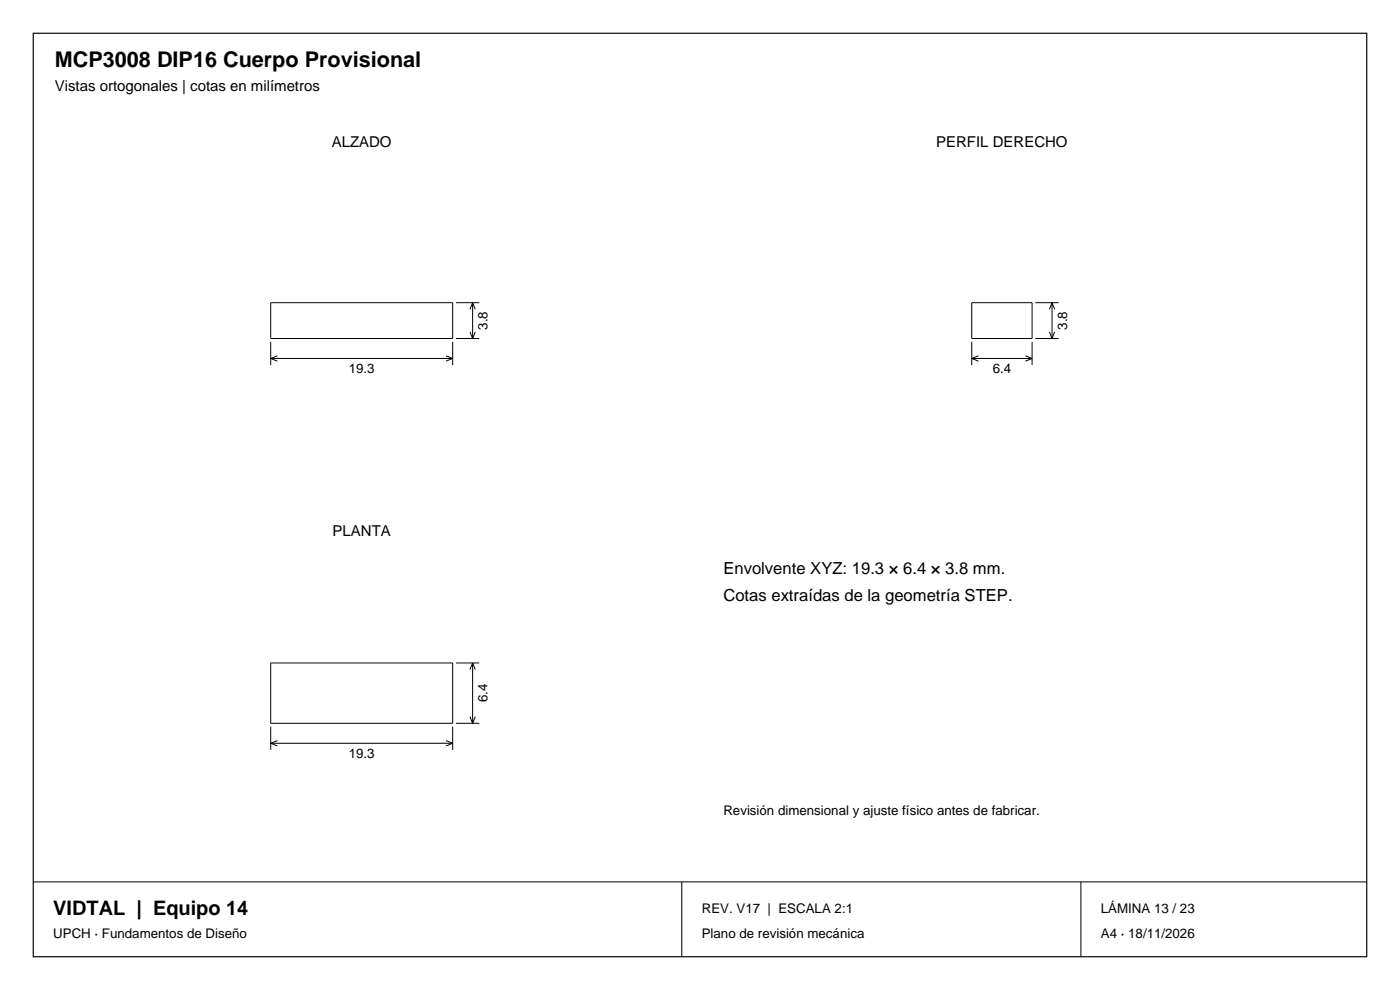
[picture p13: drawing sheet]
<svg xmlns="http://www.w3.org/2000/svg" width="297mm" height="210mm" viewBox="0 0 297 210" stroke-linecap="round" stroke-linejoin="round" font-family="sans-serif">
<defs><g id="words">
<text font-size="4.6" x="11.6" y="14.1">MCP3008 DIP16 Cuerpo Provisional</text>
<text font-size="4.2" x="11.3" y="194.1">VIDTAL | Equipo 14</text>
<g font-size="3.5">
<text x="153.5" y="121.8">Envolvente XYZ: 19.3 × 6.4 × 3.8 mm.</text>
<text x="153.5" y="127.4">Cotas extraídas de la geometría STEP.</text>
</g>
<g font-size="3.2">
<text x="11.6" y="19.4">Vistas ortogonales | cotas en milímetros</text>
<text x="70.4" y="31.1">ALZADO</text>
<text x="198.6" y="31.1">PERFIL DERECHO</text>
<text x="70.6" y="113.7">PLANTA</text>
</g>
<g font-size="2.8">
<text x="103.4" y="70" transform="rotate(-90 103.4 70)">3.8</text>
<text x="226.4" y="70" transform="rotate(-90 226.4 70)">3.8</text>
<text x="74" y="79.2">19.3</text>
<text x="210.6" y="79.2">6.4</text>
<text x="103.4" y="149" transform="rotate(-90 103.4 149)">6.4</text>
<text x="74" y="160.8">19.3</text>
<text x="153.5" y="173">Revisión dimensional y ajuste físico antes de fabricar.</text>
<text x="148.9" y="193.8">REV. V17 | ESCALA 2:1</text>
<text x="233.5" y="193.8">LÁMINA 13 / 23</text>
<text x="11.3" y="199.1">UPCH · Fundamentos de Diseño</text>
<text x="148.9" y="199.1">Plano de revisión mecánica</text>
<text x="233.5" y="199.1">A4 · 18/11/2026</text>
</g>
</g></defs>
<path d="M7.1 7.1h282.8v195.8h-282.8z" fill="none" stroke="#000" stroke-width=".25"/>
<g fill="none" stroke="#000" stroke-width=".21">
<path d="M57.4 64.2h38.6v7.6h-38.6zM57.4 72.5v5M57.4 76h38.6M57.4 76l1.4 .6M58.8 75.5l-1.4 .5M94.6 75.5l1.4 .5M96 72.5v5M96 76l-1.4 .6M96.7 71.8h5M96.7 64.2h5M99.7 70.4l.6 1.4M100.3 64.2v7.6"/>
<path d="M100.3 64.2l.5 1.4M100.3 64.2l-.6 1.4M100.8 70.4l-.5 1.4M206.1 64.2h12.8v7.6h-12.8zM206.1 76h12.8M206.1 72.5v5M206.1 76l1.5 .6M207.6 75.5l-1.5 .5M217.5 75.5l1.4 .5M218.9 72.5v5M218.9 76l-1.4 .6M219.7 71.8h4.9"/>
<path d="M219.7 64.2h4.9M222.6 70.4l.6 1.4M223.2 64.2v7.6M223.2 64.2l.5 1.4M223.2 64.2l-.6 1.4M223.7 70.4l-.5 1.4M57.4 140.6h38.6v12.8h-38.6zM57.4 154.1v5M57.4 157.7h38.6M57.4 157.7l1.4 .5M58.8 157.1l-1.4 .6M94.6 157.1l1.4 .6"/>
<path d="M96 154.1v5M96 157.7l-1.4 .5M96.7 153.4h5M96.7 140.6h5M99.7 152l.6 1.4M100.3 140.6v12.8M100.3 140.6l.5 1.4M100.3 140.6l-.6 1.4M100.8 152l-.5 1.4M7.1 187.1h282.8M144.6 187.1v15.8M229.3 187.1v15.8"/>
</g>
<use href="#words"/>
</svg>
